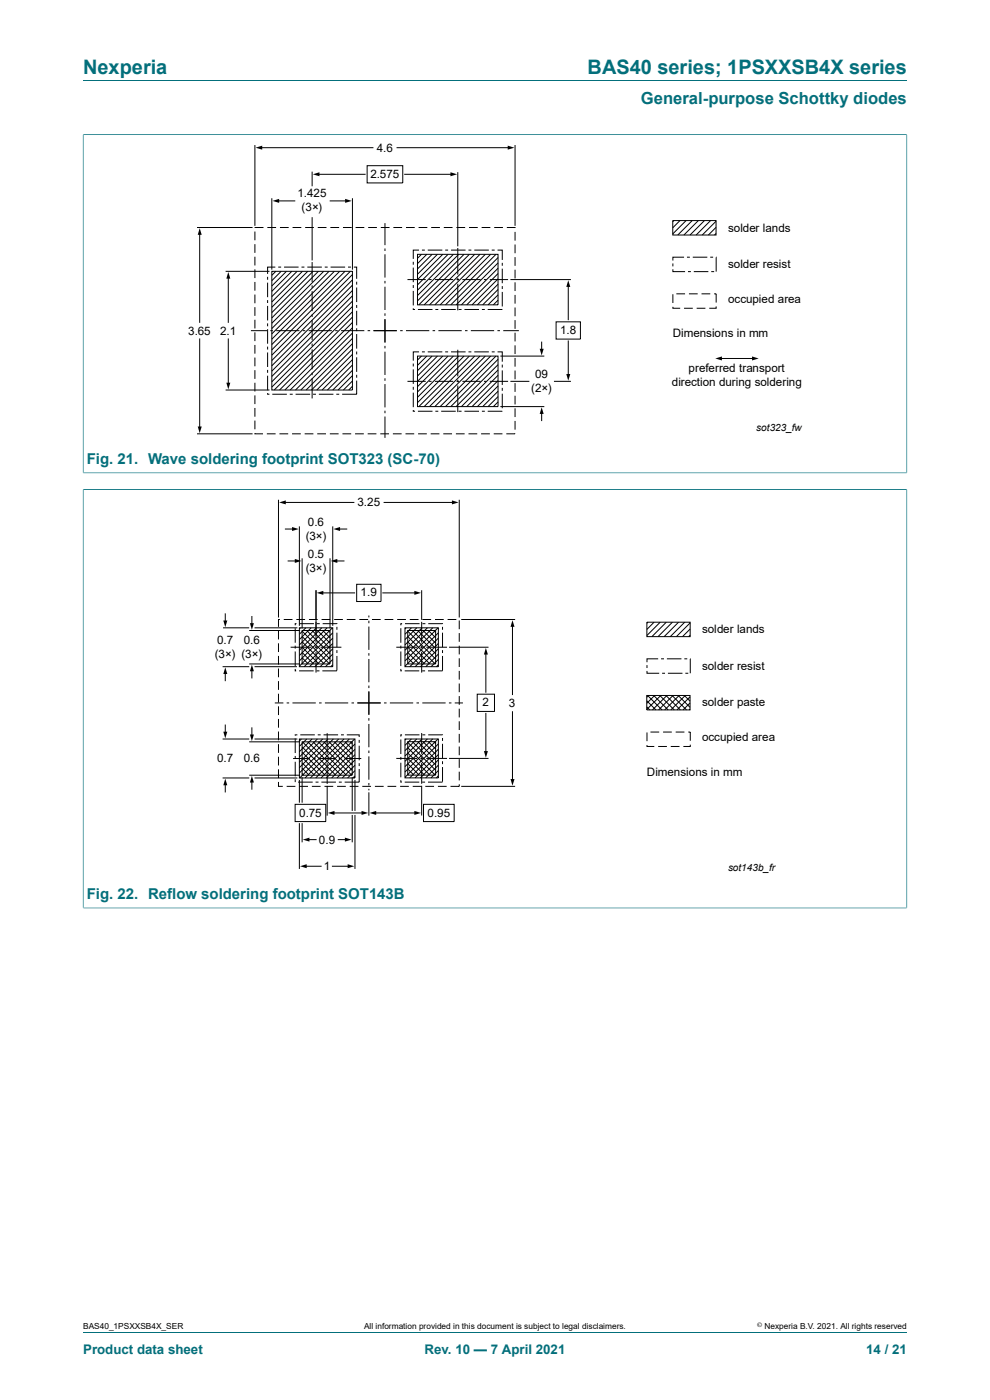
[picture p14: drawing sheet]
<svg xmlns="http://www.w3.org/2000/svg" width="210mm" height="297mm" viewBox="0 0 210 297" stroke-linecap="round" stroke-linejoin="round" font-family="sans-serif">
<defs><g id="words">
<g font-size="4.2" fill="#036f7b">
<text x="17.6" y="15.6">Nexperia</text>
<text x="124.6" y="15.6">BAS40 series; 1PSXXSB4X series</text>
</g>
<text font-size="3.5" fill="#036f7b" x="136" y="22">General-purpose Schottky diodes</text>
<g font-size="3.2" fill="#036f7b">
<text x="18.4" y="98.5">Fig. 21. Wave soldering footprint SOT323 (SC-70)</text>
<text x="18.4" y="190.8">Fig. 22. Reflow soldering footprint SOT143B</text>
</g>
<g font-size="2.8" fill="#036f7b">
<text x="17.6" y="287.2">Product data sheet</text>
<text x="90.1" y="287.2">Rev. 10 — 7 April 2021</text>
<text x="183.7" y="287.2">14 / 21</text>
</g>
<g font-size="2.5">
<text x="79.9" y="32.2">4.6</text>
<text x="63.1" y="41.8">1.425</text>
<text x="78.6" y="37.7">2.575</text>
<text x="64" y="44.9">(3×)</text>
<text x="154.4" y="49.2">solder lands</text>
<text x="154.4" y="56.8">solder resist</text>
<text x="154.4" y="64.2">occupied area</text>
<text x="39.9" y="71">3.65</text>
<text x="46.7" y="71">2.1</text>
<text x="118.8" y="70.8">1.8</text>
<text x="142.7" y="71.6">Dimensions in mm</text>
<text x="112.7" y="83.1">(2×)</text>
<text x="113.5" y="80.2">09</text>
<text x="142.5" y="81.9">direction during soldering</text>
<text x="146.1" y="79">preferred transport</text>
<text x="75.8" y="107.4">3.25</text>
<text x="65.3" y="111.5">0.6</text>
<text x="64.9" y="114.5">(3×)</text>
<text x="65.3" y="118.3">0.5</text>
<text x="64.9" y="121.3">(3×)</text>
<text x="76.5" y="126.5">1.9</text>
<text x="46.1" y="136.6">0.7</text>
<text x="51.7" y="136.6">0.6</text>
<text x="148.9" y="134.4">solder lands</text>
<text x="45.5" y="139.6">(3×) (3×)</text>
<text x="148.9" y="142">solder resist</text>
<text x="102.3" y="149.9">2</text>
<text x="108" y="150">3</text>
<text x="148.9" y="149.8">solder paste</text>
<text x="46.1" y="161.7">0.7</text>
<text x="51.7" y="161.7">0.6</text>
<text x="148.9" y="157.2">occupied area</text>
<text x="137.2" y="164.6">Dimensions in mm</text>
<text x="63.5" y="173.2">0.75</text>
<text x="90.7" y="173.2">0.95</text>
<text x="67.6" y="179">0.9</text>
<text x="68.7" y="184.6">1</text>
</g>
<g font-size="2.1">
<text x="160.4" y="91.5">sot323_fw</text>
<text x="154.4" y="184.7">sot143b_fr</text>
</g>
<g font-size="1.8">
<text x="17.6" y="282">BAS40_1PSXXSB4X_SER</text>
<text x="77.2" y="282">All information provided in this document is subject to legal disclaimers.</text>
<text x="162.2" y="282">Nexperia B.V. 2021. All rights reserved</text>
</g>
<text font-size="1.4" x="160.6" y="281.6">©</text>
</g></defs>
<path d="M17.6 17.1h174.8M17.6 28.6h174.8M17.6 28.5v71.9M192.4 28.5v71.9M17.6 103.8h174.8M17.6 100.3h174.8M17.6 103.8v88.9M192.4 103.8v88.9M17.6 192.6h174.8M17.6 282.6h174.8" fill="none" stroke="#036f7b" stroke-width=".21"/>
<g fill="none" stroke="#000" stroke-width=".21">
<path d="M54.1 30.8v17.1M55.3 31.3h23.8M66.2 36.4v3.1M67.5 37h9.9M77.9 35.1h7.5v3.7h-7.5zM84.2 31.3h23.8M85.8 37h10M97.1 36.5v15.8M109.3 30.8v17.1M41.8 48.3h11.8M42.4 49.5v18.9M47.9 57.6h9.3"/>
<path d="M48.4 58.8v9.6M54.1 49.1v1.9M54.1 51.8v1.8M54.1 54.5v1.8M54.1 57.1v1.9M54.1 59.8v1.9M55.9 48.3h-1.8M56.7 48.3h1.9M56.8 58.7v.6M56.8 60v3M57.7 57.6h17.1v25.1h-17.1zM57.7 42.1v15.1"/>
<path d="M58.4 56.7h-1.6v1.4M58.5 57.6l-.8 .8M58.9 42.6h3.6M59 56.7h.6M59.4 48.3h1.8M59.6 57.6l-1.9 1.9M60.2 56.7h3.1M60.8 57.6l-3.1 3.1M61.9 57.6l-4.2 4.2M62.1 48.3h1.8M63 57.6l-5.3 5.3M64 56.7h.6"/>
<path d="M64.2 57.6l-6.5 6.5M64.7 48.3h1.9M65.2 56.7h3.1M65.3 57.6l-7.6 7.6M66.2 46.1v9.1M66.2 55.6v4.2M66.4 57.6l-8.7 8.7M67.4 48.3h1.9M67.5 57.6l-9.8 9.8M68.7 57.6l-11 11M68.9 56.7h.6M69.8 57.6l-12.1 12.1"/>
<path d="M70 42.6h3.5M70.1 48.3h1.8M70.1 56.7h3.1M70.9 57.6l-13.2 13.2M72.1 57.6l-14.4 14.4M72.8 48.3h1.8M73.2 57.6l-15.5 15.5M73.8 56.7h.6M74.3 57.6l-16.6 16.6M74.8 58.2l-17.1 17.1M74.8 59.4l-17.1 17.1M74.8 42.1v15.1"/>
<path d="M75.1 56.7h.6v2.4M75.4 48.3h1.9M75.7 59.8v.6M78.1 48.3h1.8M80.8 48.3h1.8M81.7 47.3v4.7M81.7 52.7v.5M81.7 53.9v5M81.7 59.6v.5M83.4 48.3h1.9M86.1 48.3h1.9M86.4 59.3h3.9"/>
<path d="M87.7 55.5v.7M87.7 56.8v3.1M88.6 54h17v10.7h-17zM88.8 48.3h1.8M88.9 53.1h-1.2v1.8M89.4 54l-.8 .8M89.5 53.1h.6M90.5 54l-1.9 1.9M90.7 53.1h3.1M91 59.3h.5M91.5 48.3h1.8M91.7 54l-3.1 3.1"/>
<path d="M92.3 59.3h3.8M92.8 54l-4.2 4.2M93.9 54l-5.3 5.3M94.1 48.3h1.9M94.4 53.1h.7M95 54l-6.4 6.4M95.7 53.1h3.1M96.2 54l-7.6 7.6M96.8 48.3h1.9M96.8 59.3h.6M97.1 52.6v5.7M97.1 59v.5"/>
<path d="M97.3 54l-8.7 8.7M98.1 59.3h3.9M98.4 54l-9.8 9.8M99.4 53.1h.6M99.5 48.3h1.8M99.6 54l-10.8 10.7M100.6 53.1h3.1M100.7 54l-10.7 10.7M101.8 54l-10.7 10.7M102.2 48.3h1.8M102.7 59.3h.5M102.9 54l-10.7 10.7"/>
<path d="M103.9 59.3h3.9M104.1 54l-10.7 10.7M104.3 53.1h.6M104.8 48.3h1.9M105.2 54l-10.7 10.7M105.5 53.1h1v2M105.7 54.6l-10.1 10.1M105.7 55.8l-9 8.9M105.7 56.9l-7.8 7.8M105.7 58l-6.7 6.7M105.7 59.2l-5.6 5.5M106.5 55.8v.6"/>
<path d="M106.5 57v3.1M107.5 48.3h1.8v.1M108.3 59.3h12.8M109.3 49.2v1.8M109.3 51.9v1.8M109.3 54.5v1.9M109.3 57.2v1.9M109.3 59.9v1.8M142.7 46.8h9.2v3.1h-9.2zM142.7 57.1v.5h2.6M142.7 55.9v.6M142.9 46.8l-.2 .2"/>
<path d="M144.2 46.8l-1.5 1.5M145.1 54.6h-2.4v.7M145.5 46.8l-2.8 2.8M145.7 54.6h.6M145.9 57.6h.7M146.8 46.8l-3 3.1M147 54.6h3M147.2 57.6h3.1M148.1 46.8l-3 3.1M149.4 46.8l-3 3.1M150.7 54.6h.6M150.7 46.8l-3 3.1"/>
<path d="M150.9 57.6h.6M151.9 54.6v3M151.9 49.5l-.3 .4M151.9 48.2l-1.6 1.7M151.9 46.9l-2.9 3M42.4 71.9v18.9M48.4 71.9v9.6M53.2 70.1h3.4M54.1 62.5v1.8M54.1 65.2v1.8M54.1 67.8v1.9M54.1 70.5v1.9"/>
<path d="M54.1 73.2v1.8M54.1 75.9v1.8M54.1 78.5v1.9M56.8 63.7v.6M56.8 64.9v3.1M56.8 68.6v.6M56.8 69.8v3.1M56.8 73.5v.7M56.8 74.8v3.1M56.8 78.5v.6M56.8 79.7v3.1M57.3 70.1h.6"/>
<path d="M58.6 70.1h4.9M64.2 70.1h.6M65.5 70.1h4.9M66.2 60.5v.6M66.2 61.8v4.2M66.2 66.7v.5M66.2 67.9v4.3M66.2 72.9v.5M66.2 74.1v4.3M66.2 79.1v.5M71.1 70.1h.5M72.3 70.1h5"/>
<path d="M74.8 75.2l-7.6 7.5M74.8 76.3l-6.5 6.4M74.8 77.4l-5.3 5.3M74.8 78.6l-4.2 4.1M74.8 79.7l-3.1 3M74.8 60.5l-17.1 17.1M74.8 61.6l-17.1 17.1M74.8 62.8l-17.1 17.1M74.8 63.9l-17.1 17.1M74.8 65l-17.1 17.1M74.8 66.1l-16.6 16.6M74.8 67.3l-15.5 15.4"/>
<path d="M74.8 68.4l-14.4 14.3M74.8 69.5l-13.2 13.2M74.8 70.7l-12.1 12M74.8 71.8l-11 10.9M74.8 72.9l-9.9 9.8M74.8 74l-8.7 8.7M75.7 61v3.1M75.7 64.7v.6M75.7 65.9v3.1M75.7 69.6v.7M75.7 70.9v3.1M75.7 74.6v.6"/>
<path d="M75.7 75.8v3.1M75.7 79.5v.6M78 70.1h.5M79.2 70.1h5M81.7 60.8v5M81.7 66.5v.5M81.7 67.7v5M81.7 73.4v.5M81.7 74.6v4.9M84.9 70.1h.5M86.1 70.1h5M87.7 65.4v.3h.3"/>
<path d="M87.7 60.5v.6M87.7 61.7v3.1M87.7 77.1v.6M87.7 78.4v3M88.6 75.5h17v10.8h-17zM88.7 65.7h3M88.9 74.6h-1.2v1.9M89.4 75.5l-.8 .9M89.5 74.6h.6M90.5 75.5l-1.9 2M90.7 74.6h3.1M91.7 75.5l-3.1 3.2"/>
<path d="M91.8 70.1h.5M92.4 65.7h.6M92.8 75.5l-4.2 4.3M93 70.1h4.9M93.6 65.7h3.1M93.9 75.5l-5.3 5.4M94.4 74.6h.7M95 75.5l-6.4 6.5M95.7 74.6h3.1M96.2 75.5l-7.6 7.7M97.1 60.2v5.6M97.1 74.2v5.6"/>
<path d="M97.3 65.7h.6M97.3 75.5l-8.7 8.8M98.4 75.5l-9.8 9.9M98.5 65.7h3.1M98.6 70.1h.6M99.4 74.6h.6M99.6 75.5l-10.8 10.8M99.9 70.1h4.9M100.6 74.6h3.1M100.7 75.5l-10.7 10.8M101.8 75.5l-10.7 10.8M102.2 65.7h.6"/>
<path d="M102.9 75.5l-10.7 10.8M103.5 65.7h3M104.1 75.5l-10.7 10.8M104.3 74.6h.6M105.2 75.5l-10.7 10.8M105.5 70.1h.5M105.5 74.6h1v2.1M105.7 76.2l-10.1 10.1M105.7 77.4l-9 8.9M105.7 78.5l-7.8 7.8M105.7 79.6l-6.7 6.7M105.7 60.3l-4.4 4.4"/>
<path d="M105.7 61.4l-3.3 3.3M105.7 62.5l-2.2 2.2M105.7 63.7l-1.1 1M106.1 75.5h9.4M106.5 65.6v.1M106.5 60.7v.6M106.5 61.9v3.1M106.5 77.3v.7M106.5 78.6v3.1M106.8 70.1h3.3M109.3 62.6v1.8M109.3 65.2v1.9"/>
<path d="M109.3 67.9v1.9M109.3 70.6v1.8M109.3 73.3v1.8M109.3 75.9v1.9M109.3 78.6v1.9M114.9 72.6v1.7M118 68.3h5.1v3.6h-5.1zM120.5 60.6v7.2M120.5 72.3v7.3M142.7 65.1v.3h1.6M142.7 62.4v1.9M143.5 62.3h1.8"/>
<path d="M145.1 65.4h1.9M146.1 62.3h1.9M147.8 65.4h1.8M148.8 62.3h1.9M151.5 62.3h.4v1.9M151.9 65v.4h-1.5M152.5 76.1h7.3M41.8 92h11.8M47.9 82.7h9.3M54.1 91.9v.1h1.7M54.1 81.2v1.9M54.1 83.9v1.8"/>
<path d="M54.1 86.5v1.9M54.1 89.2v1.9M56.6 92h1.9M56.8 83.4v.2h.3M57.8 83.6h3.1M59.3 92h1.8M61.5 83.6h.6M62 92h1.8M62.7 83.6h3.1M64.6 92h1.9M66.2 80.3v4.2M66.4 83.6h.6"/>
<path d="M67.3 92h1.8M67.6 83.6h3.1M70 92h1.8M71.3 83.6h.7M72.6 92h1.9M74.8 80.8l-2 1.9M74.8 81.9l-.8 .8M75.3 92h1.9M75.7 80.7v2.9h-3.1M78 92h1.8M80.7 92h1.8M81.7 80.3v.5"/>
<path d="M81.7 81.5v4.9M81.7 87.1v.6M81.7 88.4v4.5M83.3 92h1.9M86 92h1.9M86.4 80.9h3.9M87.7 87v.2h.3M87.7 82.1v.6M87.7 83.3v3.1M88.7 87.2h3M88.7 92h1.8M91 80.9h.5"/>
<path d="M91.4 92h1.8M92.3 80.9h3.8M92.4 87.2h.6M93.6 87.2h3.1M94 92h1.9M96.7 92h1.9M96.8 80.9h.6M97.1 80.5v.6M97.1 81.8v5.6M97.3 87.2h.6M98.1 80.9h3.9M98.5 87.2h3.1"/>
<path d="M99.4 92h1.8M102.1 92h1.8M102.2 87.2h.6M102.7 80.9h.5M103.5 87.2h3M103.9 80.9h3.9M104.7 92h1.9M105.7 80.7l-5.6 5.6M105.7 81.9l-4.4 4.4M105.7 83l-3.3 3.3M105.7 84.1l-2.2 2.2M105.7 85.3l-1.1 1"/>
<path d="M106.1 86.3h9.4M106.5 87.2h.1M106.5 82.3v.6M106.5 83.5v3.1M108.3 80.9h4M109.3 92h-1.9M109.3 81.3v1.8M109.3 84v1.8M109.3 86.6v1.9M109.3 89.3v1.8M114.9 87.5v1.7M117.5 80.9h3.6"/>
<path d="M59.1 106v25M60.3 106.6h14.8M60.5 112.2h1.7M61.1 119h1.7M63.5 111.7v21.1M64.1 118.4v14.9M70 118.4v14.9M70.6 111.7v21.1M71.3 119h1.7M71.9 112.2h1.6M81.5 106.6h14.6M97.4 106v25"/>
<path d="M47.3 133.2h5.6M47.8 130.2v1.7M52.9 133.8h10.8M53.4 130.8v1.7M54 133.2h9.1M59.1 133.8v1.9M59.1 136.5v1.8M59.1 139.1v1.9M59.4 131.4h-.3v1.6M60.2 131.4h1.8M61.7 137.3h4.4M62.6 133.3v3.1"/>
<path d="M62.6 137v.6M62.6 138.2v3.1M62.9 131.4h1.8M62.9 132.3h-.3v.4M63.5 133.2h7.1v8.2h-7.1zM63.5 132.3h3.1M63.7 133.2l-.2 .2M64.1 133.8h5.9v7.1h-5.9zM64.1 133.9l5.9 5.9M64.1 135l5.8 5.8M64.1 136.2l4.7 4.6M64.1 137.3l3.5 3.5"/>
<path d="M64.1 138.4l2.4 2.4M64.1 139.5l1.3 1.3M64.9 133.2l-1.4 1.4M65.1 133.8l4.9 4.9M65.5 131.4h1.9M66 133.2l-2.5 2.5M66.2 133.8l3.8 3.8M66.8 137.3h.5M67 125.2v11.1M67 137v.6M67 138.3v4.4M67.1 133.2l-3.6 3.6"/>
<path d="M67.2 132.3h.6M67.3 133.8l2.7 2.6M68 137.3h4.4M68.2 131.4h1.9M68.3 133.2l-4.8 4.7M68.3 125.8h6.9M68.4 132.3l3.1 .1M68.5 133.8l1.5 1.5M69.4 133.2l-5.9 5.9M69.6 133.8l.4 .4M70.5 133.2l-7 7M70.6 134.2l-7.1 7.1"/>
<path d="M70.6 135.4l-6.1 6.1M70.6 136.5l-5 5M70.6 137.6l-3.8 3.9M70.6 138.8l-2.7 2.7M70.6 139.9l-1.6 1.6M70.9 131.4h1.8M71.5 133v.6M71.5 134.2v3.1M71.5 137.9v.6M71.5 139.2v3M73.6 131.4h1.8M75.7 124h5.1v3.6h-5.1z"/>
<path d="M76.2 131.4h1.9M78.2 130.6v.4M78.2 131.7v.5M78.2 132.9v5M78.2 138.6v.5M78.2 139.8v4.9M78.9 131.4h1.9M81.2 125.8h7M81.6 131.4h1.8M84.1 137.3h4.4M84.3 131.4h1.8M85 133.3v3.1"/>
<path d="M85 137v.6M85 138.2v3.1M85.3 132.3h-.3v.4M85.9 133.2h7.1v8.2h-7.1zM85.9 132.3h3.1M86.1 133.2l-.2 .2M86.5 133.8h5.9v7.1h-5.9zM86.5 133.9l5.9 5.9M86.5 135l5.8 5.8M86.5 136.2l4.7 4.6M86.5 137.3l3.5 3.5M86.5 138.4l2.4 2.4"/>
<path d="M86.5 139.5l1.3 1.3M86.9 131.4h1.9M87.3 133.2l-1.4 1.4M87.5 133.8l4.9 4.9M88.4 133.2l-2.5 2.5M88.6 133.8l3.8 3.8M89.2 137.3h.5M89.4 125.2v6.3M89.4 131.9v4.4M89.4 137v.6M89.4 138.3v4.4M89.5 133.2l-3.6 3.6"/>
<path d="M89.6 131.4h1.8M89.6 132.3h.6M89.7 133.8l2.7 2.6M90.4 137.3h4.4M90.7 133.2l-4.8 4.7M90.8 132.3l3.1 .1M90.9 133.8l1.5 1.5M91.8 133.2l-5.9 5.9M92 133.8l.4 .4M92.3 131.4h1.8M92.9 133.2l-7 7M93 134.2l-7.1 7.1"/>
<path d="M93 135.4l-6.1 6.1M93 136.5l-5 5M93 137.6l-3.8 3.9M93 138.8l-2.7 2.7M93 139.9l-1.6 1.6M93.9 133v.6M93.9 134.2v3.1M93.9 137.9v.6M93.9 139.2v3M94.9 131.4h1.9M95.3 137.3h8.3M97.4 131.6v1.9"/>
<path d="M97.4 134.3v1.9M97.4 137v1.8M97.4 139.6v1.9M97.8 131.4h11.5M103.1 138.6v8.3M108.7 132.7v14.6M137.2 132h9.2v3.1h-9.2zM137.4 132l-.2 .2M138.7 132l-1.5 1.5M139.6 139.8h-2.4v.7M140 132l-2.8 2.8M140.2 139.8h.6"/>
<path d="M141.3 132l-3 3.1M141.5 139.8h3M142.6 132l-3 3.1M143.9 132l-3 3.1M145.2 139.8h.6M145.2 132l-3 3.1M146.4 139.8v3M146.4 134.7l-.3 .4M146.4 133.4l-1.6 1.7M146.4 132.1l-2.9 3M47.2 156.8h5.7M47.2 141.4h5.7"/>
<path d="M47.8 142.7v1.7M47.8 153.8v1.7M52.9 157.4h10.8M52.9 140.9h10.8M53.4 142.1v1.7M53.4 154.4v1.7M54 156.8h9.1M54 141.4h9M58.3 149.1h1.8M59.1 141.8v1.9M59.1 144.5v1.8M59.1 147.2v1.8"/>
<path d="M59.1 149.8v1.9M59.1 152.5v1.9M59.1 155.2v1.8M59.1 157.9v1.8M60.8 149.1h.5M62 149.1h5M62.6 141.9v.4h.2M62.6 156.7v3.1M63.1 155.9h-.5v.2M63.4 142.3h3.1M63.5 156.8h11.8v8.2h-11.8zM63.7 155.9h3.1"/>
<path d="M63.9 156.8l-.4 .4M64.1 157.4h10.6v7.1h-10.6zM64.1 140.7l.2 .1M64.1 158.4l6 6.1M64.1 159.6l4.9 4.9M64.1 157.4l7.1 7.1M65.1 156.8l-1.6 1.5M65.3 157.4l7.1 7.1M66.2 156.8l-2.7 2.7M66.4 157.4l7.1 7.1M67.1 142.3h.7M67.3 156.8l-3.8 3.8"/>
<path d="M67.4 155.9h.6M67.5 157.4l7.1 7.1M67.7 149.1h.5M68.4 142.3h3.1M68.5 156.8l-5 4.9M68.6 155.9h3.1M68.7 157.4l6 6M68.9 149.1h5M69.4 155.5v4.4M69.6 156.8l-6.1 6.1M69.8 157.4l4.9 4.9M70.6 141l-.5 .5"/>
<path d="M70.7 156.8l-7.2 7.2M70.9 157.4l3.8 3.8M71.8 156.8l-8.2 8.2M72 157.4l2.7 2.6M72.3 155.9h.6M73 156.8l-8.3 8.2M73.2 157.4l1.5 1.5M73.6 155.9h2.6v.4M74.1 156.8l-8.3 8.2M74.3 157.4l.4 .4M74.6 149.1h.5M75.2 156.8l-8.2 8.2"/>
<path d="M75.3 157.8l-7.2 7.2M75.3 159l-6.1 6M75.8 149.1h5M76.2 157v.6M76.2 158.2v3.1M78.2 145.4v.6M78.2 146.7v4.9M78.2 152.3v.6M78.2 153.6v4.9M78.2 159.2v.6M81.5 149.1h.5M82.7 149.1h4.9"/>
<path d="M85 141.9v.4h.2M85 156.9v3.1M85.3 155.9h-.3v.4M85.9 142.3h3M85.9 155.9h3.1M85.9 156.8h7.1v8.2h-7.1zM86.1 156.8l-.2 .2M86.5 157.3h5.9v7.1h-5.9zM86.5 157.5l5.9 5.9M86.5 158.6l5.8 5.8M86.5 159.7l4.7 4.7M86.5 140.7l.2 .1"/>
<path d="M87.3 156.8l-1.4 1.3M87.5 157.3l4.9 5M88.3 149.1h.6M88.4 156.8l-2.5 2.5M88.6 157.3l3.8 3.8M89.4 155.5v4.4M89.5 156.8l-3.6 3.6M89.6 142.3h.6M89.6 149.1h4.9M89.6 155.9h.6M89.7 157.3l2.7 2.7M90.7 156.8l-4.8 4.7"/>
<path d="M90.8 142.3h3.1M90.8 155.9h3.1M90.9 157.3l1.5 1.6M91.8 156.8l-5.9 5.8M92 157.3l.4 .5M92.9 156.8l-7 7M93 141l-.4 .5M93 157.8l-7.1 7.1M93 158.9l-6.1 6.1M93.9 156.6v.6M93.9 157.8v3.1M95.2 149.1h.6"/>
<path d="M96.5 149.1h1.7M97.4 142.3v1.9M97.4 145v1.8M97.4 147.7v1.8M97.4 150.3v1.9M97.4 153v1.9M97.4 155.7v1.8M97.4 158.4v1.8M101.2 147.3h3.7v3.6h-3.7zM103.1 151.3v8.3M108.7 151v14.5M137.2 147.5h9.2v3.1h-9.2z"/>
<path d="M137.2 148.7l1.9 1.9M137.2 150l.6 .6M137.2 142.3v.5h2.6M137.2 158.1v.3h1.6M137.2 141.1v.6M137.2 155.4v1.8M137.4 147.5l3 3.1M137.6 147.5l-.4 .4M138 155.3h1.8M138.7 147.5l3 3.1M138.9 147.5l-1.7 1.7M139.6 158.4h1.9"/>
<path d="M140 147.5l3 3.1M140.2 147.5l-3 3M140.4 142.8h.7M140.7 155.3h1.8M141.3 147.5l3 3.1M141.5 147.5l-3.1 3.1M141.7 142.8h3.1M142.3 158.4h1.8M142.6 147.5l3 3.1M142.8 147.5l-3.1 3.1M143.3 155.3h1.9M143.9 147.5l2.5 2.6"/>
<path d="M144.1 147.5l-3.1 3.1M145.2 147.5l1.2 1.3M145.4 147.5l-3.1 3.1M145.4 142.8h.6M146 155.3h.4v1.8M146.4 150.4l-.2 .2M146.4 149.1l-1.5 1.5M146.4 147.8l-2.8 2.8M146.4 158v.4h-1.4M47.2 165h5.7M47.8 166.3v1.7M52.9 164.5h10.8"/>
<path d="M53.4 165.7v1.7M54 165h9.1M59.1 165.9v.9h.9M59.1 160.5v1.9M59.1 163.2v1.9M60.8 166.8h1.9M62.2 160.9h3.5M62.6 170.6h6.5v3.7h-6.5zM62.6 165.3v.6M62.6 160.4v.6M62.6 161.6v3.1M63.2 165.9h3.1"/>
<path d="M63.5 166.8h1.8M63.5 165.5v4.8M63.5 174.6v9.7M64.1 160.7l3.7 3.8M64.1 161.8l2.6 2.7M64.1 163l1.5 1.5M64.1 164.1l.4 .4M64.1 164.9v5.4M64.1 174.6v4.1M65.4 178.1h1.6M66.2 166.8h1.8M66.4 160.9h.5"/>
<path d="M66.9 165.9h.7M67.6 160.9h3.6M68.2 165.9h3.1M68.8 166.8h1.9M69.4 160.7v.5M69.4 161.9v4.4M69.4 166.7v6.3M70.6 172.5h6.4M71.5 166.8h1.9M71.8 178.1h1.6M71.9 160.9h.5M71.9 165.9h.6"/>
<path d="M73.1 160.9h3.5M74.2 166.8h1.8M74.7 164.9v7.1M74.7 172.9v5.8M75.3 160.1l-4.9 4.9M75.3 161.2l-3.8 3.8M75.3 162.3l-2.7 2.7M75.3 163.5l-1.6 1.5M75.3 164.6l-.4 .4M75.3 165.5v6.5M75.3 172.9v11.4M76.2 163.1v2.8h-3.1"/>
<path d="M76.2 161.9v.6M76.9 166.8h1.8M78.2 160.5v4.9M78.2 166.1v.5M78.2 167.3v.4M78.2 168.1v4.9M79.4 172.5h8.8M79.5 166.8h1.9M82.2 166.8h1.8M84.1 160.9h4.4M84.9 166.8h1.8M85 165.5v.4h.2"/>
<path d="M85 160.6v.6M85 161.8v3.1M85.9 165.9h3M86.5 160.9l3.5 3.5M86.5 162l2.4 2.4M86.5 163.1l1.3 1.3M86.5 164.3l.2 .1M87.5 166.8h1.9M89.2 160.9h.5M89.4 160.6v.6M89.4 161.9v4.4M89.4 166.7v6.3"/>
<path d="M89.6 165.9h.6M89.8 170.6h6.5v3.7h-6.5zM90.2 166.8h1.9M90.4 160.9h4.4M90.8 165.9h3.1M92.9 166.8h1.8M93 160.1l-5 4.9M93 161.2l-3.8 3.8M93 162.3l-2.7 2.7M93 163.5l-1.6 1.5M93 164.6l-.4 .4M93.9 161.5v.6"/>
<path d="M93.9 162.7v3.1M95.3 160.9h8.3M97.4 166.4v.4h-1.8M97.4 161v1.9M97.4 163.7v1.9M97.8 166.8h11.5M64.8 183.8h3.3M70.5 183.8h3.5"/>
</g>
<g fill="#000">
<path d="M54.2 31.3l1.4-.4v.8zM66.4 37l1.4-.5v.9zM95.6 36.5l1.4 .5-1.4 .4zM107.7 30.9l1.4 .4-1.4 .4zM42.4 48.4l.4 1.4h-.9zM48.4 57.7l.5 1.4h-.9zM57.8 42.6l1.4-.4v.8zM73.2 42.2l1.4 .4-1.4 .4zM114.5 74h.8l-.4 1.4zM120.5 59.5l.5 1.4h-.9zM120.1 79.3h.9l-.5 1.5zM151.7 76.1l1.4-.5v.9z"/>
<path d="M159.5 75.6l1.4 .5-1.4 .4zM41.9 90.5h.9l-.4 1.4zM48 81.2h.9l-.5 1.4zM114.9 86.4l.4 1.4h-.8zM59.2 106.6l1.4-.4v.8zM62 111.8l1.4 .4-1.4 .4zM62.5 118.6l1.4 .4-1.4 .4zM70.1 119l1.5-.4v.8zM70.7 112.2l1.4-.4v.8zM95.9 106.2l1.4 .4-1.4 .4zM47.4 131.6h.8l-.4 1.4zM53 132.2h.9l-.5 1.4z"/>
<path d="M67.2 125.8l1.4-.5v.9zM87.9 125.3l1.4 .5-1.4 .4zM103.1 137.4l.4 1.5h-.9zM108.7 131.6l.4 1.4h-.8zM47.8 141.6l.4 1.4h-.8zM47.4 155.2h.8l-.4 1.4zM53.4 141l.5 1.4h-.9zM53 155.8h.9l-.5 1.4zM102.6 159.3h.9l-.4 1.5zM47.8 165.2l.4 1.4h-.8zM53.4 164.6l.5 1.4h-.9zM64.2 178.1l1.4-.4v.8z"/>
<path d="M69.5 172.5l1.5-.5v.9zM73.2 177.7l1.4 .4-1.4 .4zM76.7 172l1.4 .5-1.4 .4zM78.4 172.5l1.4-.5v.9zM87.9 172l1.4 .5-1.4 .4zM108.3 165.3h.8l-.4 1.4zM63.6 183.8l1.5-.5v.9zM73.7 183.3l1.5 .5-1.5 .4z"/>
</g>
<use href="#words"/>
</svg>
